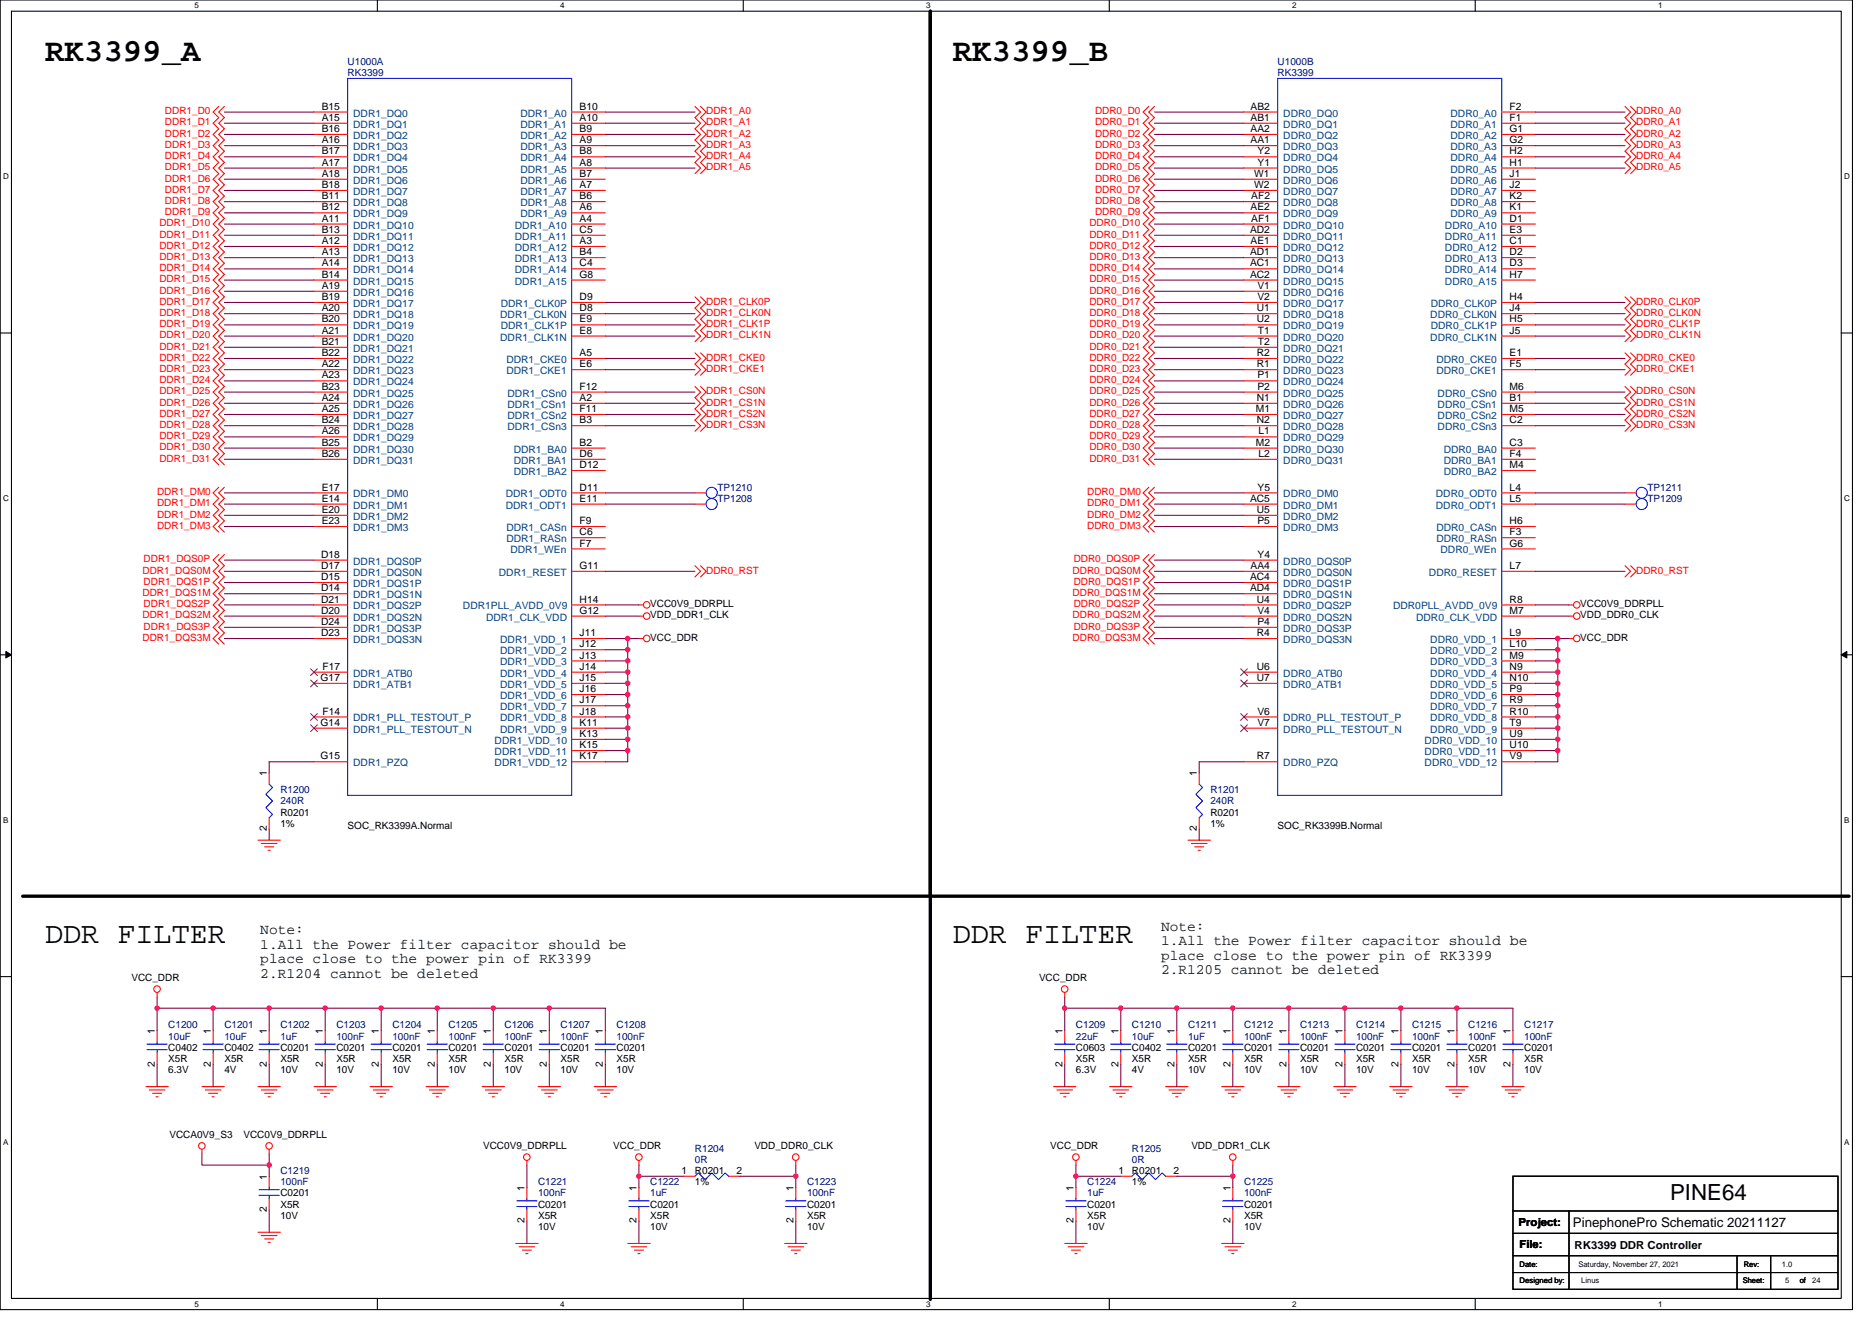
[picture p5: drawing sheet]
<svg xmlns="http://www.w3.org/2000/svg" width="297mm" height="210mm" viewBox="0 0 297 210" stroke-linecap="round" stroke-linejoin="round" font-family="sans-serif">
<defs><g id="words">
<g font-size="5.1">
<text x="7.2" y="9.7">RK3399_A</text>
<text x="151.2" y="9.7">RK3399_B</text>
</g>
<g font-size="4.8">
<text x="7.2" y="149.6">DDR FILTER</text>
<text x="151.2" y="149.6">DDR FILTER</text>
</g>
<text font-size="3.5" x="265" y="190.5">PINE64</text>
<g font-size="2.3" fill="#004000">
<text x="41.3" y="148.3">Note:</text>
<text x="184.2" y="147.7">Note:</text>
<text x="41.3" y="150.6">1.All the Power filter capacitor should be</text>
<text x="41.3" y="152.9">place close to the power pin of RK3399</text>
<text x="41.3" y="155.2">2.R1204 cannot be deleted</text>
<text x="184.2" y="150">1.All the Power filter capacitor should be</text>
<text x="184.2" y="152.3">place close to the power pin of RK3399</text>
<text x="184.2" y="154.6">2.R1205 cannot be deleted</text>
</g>
<text font-size="2.1" x="249.6" y="194.8">PinephonePro Schematic 20211127</text>
<g font-size="1.8">
<text x="241" y="194.5">Project:</text>
<text x="241.1" y="198.1">File:</text>
<text x="249.8" y="198.3">RK3399 DDR Controller</text>
</g>
<g font-size="1.6" fill="#000080">
<text x="55.2" y="10.3">U1000A</text>
<text x="202.7" y="10.3">U1000B</text>
<text x="55.2" y="12.1">RK3399</text>
<text x="202.7" y="12.1">RK3399</text>
<text x="113.8" y="77.9">TP1210</text>
<text x="261.4" y="77.9">TP1211</text>
<text x="113.8" y="79.7">TP1208</text>
<text x="261.4" y="79.7">TP1209</text>
<text x="44.5" y="125.9">R1200</text>
<text x="192.1" y="125.9">R1201</text>
<text x="44.5" y="127.7">240R</text>
<text x="192.1" y="127.7">240R</text>
<text x="26.7" y="163.2">C1200</text>
<text x="26.7" y="165">10uF</text>
<text x="35.6" y="163.2">C1201</text>
<text x="35.6" y="165">10uF</text>
<text x="44.5" y="163.2">C1202</text>
<text x="44.5" y="165">1uF</text>
<text x="53.4" y="163.2">C1203</text>
<text x="53.4" y="165">100nF</text>
<text x="62.3" y="163.2">C1204</text>
<text x="62.3" y="165">100nF</text>
<text x="71.2" y="163.2">C1205</text>
<text x="71.2" y="165">100nF</text>
<text x="80" y="163.2">C1206</text>
<text x="80" y="165">100nF</text>
<text x="88.9" y="163.2">C1207</text>
<text x="88.9" y="165">100nF</text>
<text x="97.8" y="163.2">C1208</text>
<text x="97.8" y="165">100nF</text>
<text x="170.7" y="163.2">C1209</text>
<text x="170.7" y="165">22uF</text>
<text x="179.6" y="163.2">C1210</text>
<text x="179.6" y="165">10uF</text>
<text x="188.5" y="163.2">C1211</text>
<text x="188.5" y="165">1uF</text>
<text x="197.4" y="163.2">C1212</text>
<text x="197.4" y="165">100nF</text>
<text x="206.3" y="163.2">C1213</text>
<text x="206.3" y="165">100nF</text>
<text x="215.2" y="163.2">C1214</text>
<text x="215.2" y="165">100nF</text>
<text x="224.1" y="163.2">C1215</text>
<text x="224.1" y="165">100nF</text>
<text x="233" y="163.2">C1216</text>
<text x="233" y="165">100nF</text>
<text x="241.8" y="163.2">C1217</text>
<text x="241.8" y="165">100nF</text>
<text x="110.3" y="182.8">R1204</text>
<text x="110.3" y="184.6">0R</text>
<text x="179.6" y="182.8">R1205</text>
<text x="179.6" y="184.6">0R</text>
<text x="44.5" y="186.3">C1219</text>
<text x="44.5" y="188.1">100nF</text>
<text x="85.4" y="188.1">C1221</text>
<text x="85.4" y="189.9">100nF</text>
<text x="103.2" y="188.1">C1222</text>
<text x="103.2" y="189.9">1uF</text>
<text x="128.1" y="188.1">C1223</text>
<text x="128.1" y="189.9">100nF</text>
<text x="172.5" y="188.1">C1224</text>
<text x="172.5" y="189.9">1uF</text>
<text x="197.4" y="188.1">C1225</text>
<text x="197.4" y="189.9">100nF</text>
</g>
<g font-size="1.6">
<text x="51.1" y="17.4">B15</text>
<text x="92" y="17.4">B10</text>
<text x="198.4" y="17.4">AB2</text>
<text x="239.5" y="17.4">F2</text>
<text x="51.1" y="19.2">A15</text>
<text x="51.1" y="22.7">A16</text>
<text x="51.1" y="21">B16</text>
<text x="92" y="22.7">A9</text>
<text x="92" y="21">B9</text>
<text x="92" y="19.2">A10</text>
<text x="198.4" y="19.2">AB1</text>
<text x="198.4" y="21">AA2</text>
<text x="198.4" y="22.7">AA1</text>
<text x="239.5" y="19.2">F1</text>
<text x="239.5" y="21">G1</text>
<text x="239.5" y="22.7">G2</text>
<text x="51.1" y="26.3">A17</text>
<text x="51.1" y="28.1">A18</text>
<text x="51.1" y="29.8">B18</text>
<text x="51.1" y="24.5">B17</text>
<text x="92" y="29.8">A7</text>
<text x="92" y="28.1">B7</text>
<text x="92" y="24.5">B8</text>
<text x="92" y="26.3">A8</text>
<text x="199" y="28.1">W1</text>
<text x="199" y="29.8">W2</text>
<text x="199.6" y="24.5">Y2</text>
<text x="199.6" y="26.3">Y1</text>
<text x="239.5" y="24.5">H2</text>
<text x="239.5" y="26.3">H1</text>
<text x="239.5" y="28.1">J1</text>
<text x="239.5" y="29.8">J2</text>
<text x="51.1" y="35.2">A11</text>
<text x="51.1" y="33.4">B12</text>
<text x="51.1" y="31.6">B11</text>
<text x="92" y="31.6">B6</text>
<text x="92" y="33.4">A6</text>
<text x="92" y="35.2">A4</text>
<text x="198.4" y="33.4">AE2</text>
<text x="198.5" y="31.6">AF2</text>
<text x="198.5" y="35.2">AF1</text>
<text x="239.5" y="31.6">K2</text>
<text x="239.5" y="33.4">K1</text>
<text x="239.5" y="35.2">D1</text>
<text x="51.1" y="37">B13</text>
<text x="51.1" y="40.5">A13</text>
<text x="51.1" y="38.7">A12</text>
<text x="92" y="37">C5</text>
<text x="92" y="38.7">A3</text>
<text x="92" y="40.5">B4</text>
<text x="198.3" y="37">AD2</text>
<text x="198.3" y="40.5">AD1</text>
<text x="198.4" y="38.7">AE1</text>
<text x="239.5" y="37">E3</text>
<text x="239.5" y="38.7">C1</text>
<text x="239.5" y="40.5">D2</text>
<text x="51.1" y="47.6">B19</text>
<text x="51.1" y="42.3">A14</text>
<text x="51.1" y="45.8">A19</text>
<text x="51.1" y="44.1">B14</text>
<text x="92" y="47.6">D9</text>
<text x="92" y="42.3">C4</text>
<text x="92" y="44.1">G8</text>
<text x="198.3" y="42.3">AC1</text>
<text x="198.3" y="44.1">AC2</text>
<text x="199.5" y="45.8">V1</text>
<text x="199.5" y="47.6">V2</text>
<text x="239.5" y="47.6">H4</text>
<text x="239.5" y="42.3">D3</text>
<text x="239.5" y="44.1">H7</text>
<text x="51.1" y="49.4">A20</text>
<text x="51.1" y="53">A21</text>
<text x="51.1" y="51.2">B20</text>
<text x="92" y="51.2">E9</text>
<text x="92" y="49.4">D8</text>
<text x="92" y="53">E8</text>
<text x="199.4" y="49.4">U1</text>
<text x="199.4" y="51.2">U2</text>
<text x="199.6" y="53">T1</text>
<text x="239.5" y="51.2">H5</text>
<text x="239.5" y="49.4">J4</text>
<text x="239.5" y="53">J5</text>
<text x="51.1" y="58.3">A22</text>
<text x="51.1" y="54.7">B21</text>
<text x="51.1" y="56.5">B22</text>
<text x="92" y="56.5">A5</text>
<text x="92" y="58.3">E6</text>
<text x="199.4" y="56.5">R2</text>
<text x="199.4" y="58.3">R1</text>
<text x="199.6" y="54.7">T2</text>
<text x="239.5" y="56.5">E1</text>
<text x="239.5" y="58.3">F5</text>
<text x="51.1" y="60.1">A23</text>
<text x="51.1" y="65.4">A25</text>
<text x="51.1" y="61.8">B23</text>
<text x="51.1" y="63.6">A24</text>
<text x="92" y="63.6">A2</text>
<text x="92" y="61.8">F12</text>
<text x="92" y="65.4">F11</text>
<text x="199.3" y="65.4">M1</text>
<text x="199.4" y="63.6">N1</text>
<text x="199.5" y="60.1">P1</text>
<text x="199.5" y="61.8">P2</text>
<text x="239.5" y="61.8">M6</text>
<text x="239.5" y="63.6">B1</text>
<text x="239.5" y="65.4">M5</text>
<text x="51.1" y="70.7">B25</text>
<text x="51.1" y="69">A26</text>
<text x="51.1" y="67.2">B24</text>
<text x="92" y="67.2">B3</text>
<text x="92" y="70.7">B2</text>
<text x="199.3" y="70.7">M2</text>
<text x="199.4" y="67.2">N2</text>
<text x="199.7" y="69">L1</text>
<text x="239.5" y="67.2">C2</text>
<text x="239.5" y="70.7">C3</text>
<text x="51.1" y="77.9">E17</text>
<text x="51.1" y="72.5">B26</text>
<text x="92" y="72.5">D6</text>
<text x="92" y="74.3">D12</text>
<text x="92" y="77.9">D11</text>
<text x="199.6" y="77.9">Y5</text>
<text x="199.7" y="72.5">L2</text>
<text x="239.5" y="72.5">F4</text>
<text x="239.5" y="74.3">M4</text>
<text x="239.5" y="77.9">L4</text>
<text x="51.1" y="81.4">E20</text>
<text x="51.1" y="79.6">E14</text>
<text x="51.1" y="83.2">E23</text>
<text x="92" y="83.2">F9</text>
<text x="92" y="79.6">E11</text>
<text x="198.3" y="79.6">AC5</text>
<text x="199.4" y="81.4">U5</text>
<text x="199.5" y="83.2">P5</text>
<text x="239.5" y="83.2">H6</text>
<text x="239.5" y="79.6">L5</text>
<text x="51" y="88.5">D18</text>
<text x="92" y="85">C6</text>
<text x="92" y="86.7">F7</text>
<text x="199.6" y="88.5">Y4</text>
<text x="239.5" y="85">F3</text>
<text x="239.5" y="86.7">G6</text>
<text x="51" y="95.6">D21</text>
<text x="51" y="90.3">D17</text>
<text x="51" y="93.9">D14</text>
<text x="51" y="92.1">D15</text>
<text x="92" y="90.3">G11</text>
<text x="92" y="95.6">H14</text>
<text x="198.3" y="92.1">AC4</text>
<text x="198.3" y="93.9">AD4</text>
<text x="198.4" y="90.3">AA4</text>
<text x="199.4" y="95.6">U4</text>
<text x="239.5" y="90.3">L7</text>
<text x="239.5" y="95.6">R8</text>
<text x="51" y="97.4">D20</text>
<text x="51" y="101">D23</text>
<text x="51" y="99.2">D24</text>
<text x="92" y="97.4">G12</text>
<text x="92" y="101">J11</text>
<text x="103.2" y="101.7">VCC_DDR</text>
<text x="103.2" y="96.4">VCC0V9_DDRPLL</text>
<text x="103.2" y="98.1">VDD_DDR1_CLK</text>
<text x="199.4" y="101">R4</text>
<text x="199.5" y="97.4">V4</text>
<text x="199.5" y="99.2">P4</text>
<text x="239.5" y="97.4">M7</text>
<text x="239.5" y="101">L9</text>
<text x="250.7" y="96.4">VCC0V9_DDRPLL</text>
<text x="250.7" y="101.7">VCC_DDR</text>
<text x="250.7" y="98.1">VDD_DDR0_CLK</text>
<text x="51.2" y="106.3">F17</text>
<text x="92" y="102.7">J12</text>
<text x="92" y="104.5">J13</text>
<text x="92" y="106.3">J14</text>
<text x="199.4" y="106.3">U6</text>
<text x="239.5" y="102.7">L10</text>
<text x="239.5" y="104.5">M9</text>
<text x="239.5" y="106.3">N9</text>
<text x="50.9" y="108.1">G17</text>
<text x="51.2" y="113.4">F14</text>
<text x="92" y="109.9">J16</text>
<text x="92" y="108.1">J15</text>
<text x="92" y="111.6">J17</text>
<text x="92" y="113.4">J18</text>
<text x="199.4" y="108.1">U7</text>
<text x="199.5" y="113.4">V6</text>
<text x="239.5" y="108.1">N10</text>
<text x="239.5" y="109.9">P9</text>
<text x="239.5" y="111.6">R9</text>
<text x="239.5" y="113.4">R10</text>
<text x="50.9" y="115.2">G14</text>
<text x="92" y="115.2">K11</text>
<text x="92" y="117">K13</text>
<text x="92" y="118.7">K15</text>
<text x="199.5" y="115.2">V7</text>
<text x="239.5" y="117">U9</text>
<text x="239.5" y="118.7">U10</text>
<text x="239.5" y="115.2">T9</text>
<text x="42.3" y="123.2" transform="rotate(-90 42.3 123.2)">1</text>
<text x="50.9" y="120.5">G15</text>
<text x="92" y="120.5">K17</text>
<text x="189.9" y="123.2" transform="rotate(-90 189.9 123.2)">1</text>
<text x="199.4" y="120.5">R7</text>
<text x="239.5" y="120.5">V9</text>
<text x="42.3" y="132" transform="rotate(-90 42.3 132)">2</text>
<text x="44.5" y="129.4">R0201</text>
<text x="44.5" y="131.2">1%</text>
<text x="55.2" y="131.6">SOC_RK3399A.Normal</text>
<text x="189.9" y="132" transform="rotate(-90 189.9 132)">2</text>
<text x="192.1" y="129.4">R0201</text>
<text x="192.1" y="131.2">1%</text>
<text x="202.7" y="131.6">SOC_RK3399B.Normal</text>
<text x="20.8" y="155.7">VCC_DDR</text>
<text x="164.9" y="155.7">VCC_DDR</text>
<text x="24.5" y="164.1" transform="rotate(-90 24.5 164.1)">1</text>
<text x="26.7" y="166.8">C0402</text>
<text x="33.4" y="164.1" transform="rotate(-90 33.4 164.1)">1</text>
<text x="35.6" y="166.8">C0402</text>
<text x="42.3" y="164.1" transform="rotate(-90 42.3 164.1)">1</text>
<text x="44.5" y="166.8">C0201</text>
<text x="51.2" y="164.1" transform="rotate(-90 51.2 164.1)">1</text>
<text x="53.4" y="166.8">C0201</text>
<text x="60.1" y="164.1" transform="rotate(-90 60.1 164.1)">1</text>
<text x="62.3" y="166.8">C0201</text>
<text x="69" y="164.1" transform="rotate(-90 69 164.1)">1</text>
<text x="71.2" y="166.8">C0201</text>
<text x="77.9" y="164.1" transform="rotate(-90 77.9 164.1)">1</text>
<text x="80" y="166.8">C0201</text>
<text x="86.8" y="164.1" transform="rotate(-90 86.8 164.1)">1</text>
<text x="88.9" y="166.8">C0201</text>
<text x="95.7" y="164.1" transform="rotate(-90 95.7 164.1)">1</text>
<text x="97.8" y="166.8">C0201</text>
<text x="168.6" y="164.1" transform="rotate(-90 168.6 164.1)">1</text>
<text x="170.7" y="166.8">C0603</text>
<text x="177.5" y="164.1" transform="rotate(-90 177.5 164.1)">1</text>
<text x="179.6" y="166.8">C0402</text>
<text x="186.3" y="164.1" transform="rotate(-90 186.3 164.1)">1</text>
<text x="188.5" y="166.8">C0201</text>
<text x="195.2" y="164.1" transform="rotate(-90 195.2 164.1)">1</text>
<text x="197.4" y="166.8">C0201</text>
<text x="204.1" y="164.1" transform="rotate(-90 204.1 164.1)">1</text>
<text x="206.3" y="166.8">C0201</text>
<text x="213" y="164.1" transform="rotate(-90 213 164.1)">1</text>
<text x="215.2" y="166.8">C0201</text>
<text x="221.9" y="164.1" transform="rotate(-90 221.9 164.1)">1</text>
<text x="224.1" y="166.8">C0201</text>
<text x="230.8" y="164.1" transform="rotate(-90 230.8 164.1)">1</text>
<text x="233" y="166.8">C0201</text>
<text x="239.7" y="164.1" transform="rotate(-90 239.7 164.1)">1</text>
<text x="241.8" y="166.8">C0201</text>
<text x="24.5" y="169.3" transform="rotate(-90 24.5 169.3)">2</text>
<text x="26.7" y="168.6">X5R</text>
<text x="26.7" y="170.3">6.3V</text>
<text x="33.4" y="169.3" transform="rotate(-90 33.4 169.3)">2</text>
<text x="35.6" y="168.6">X5R</text>
<text x="35.6" y="170.3">4V</text>
<text x="42.3" y="169.3" transform="rotate(-90 42.3 169.3)">2</text>
<text x="44.5" y="168.6">X5R</text>
<text x="44.5" y="170.3">10V</text>
<text x="51.2" y="169.3" transform="rotate(-90 51.2 169.3)">2</text>
<text x="53.4" y="168.6">X5R</text>
<text x="53.4" y="170.3">10V</text>
<text x="60.1" y="169.3" transform="rotate(-90 60.1 169.3)">2</text>
<text x="62.3" y="168.6">X5R</text>
<text x="62.3" y="170.3">10V</text>
<text x="69" y="169.3" transform="rotate(-90 69 169.3)">2</text>
<text x="71.2" y="168.6">X5R</text>
<text x="71.2" y="170.3">10V</text>
<text x="77.9" y="169.3" transform="rotate(-90 77.9 169.3)">2</text>
<text x="80" y="168.6">X5R</text>
<text x="80" y="170.3">10V</text>
<text x="86.8" y="169.3" transform="rotate(-90 86.8 169.3)">2</text>
<text x="88.9" y="168.6">X5R</text>
<text x="88.9" y="170.3">10V</text>
<text x="95.7" y="169.3" transform="rotate(-90 95.7 169.3)">2</text>
<text x="97.8" y="168.6">X5R</text>
<text x="97.8" y="170.3">10V</text>
<text x="168.6" y="169.3" transform="rotate(-90 168.6 169.3)">2</text>
<text x="170.7" y="168.6">X5R</text>
<text x="170.7" y="170.3">6.3V</text>
<text x="177.5" y="169.3" transform="rotate(-90 177.5 169.3)">2</text>
<text x="179.6" y="168.6">X5R</text>
<text x="179.6" y="170.3">4V</text>
<text x="186.3" y="169.3" transform="rotate(-90 186.3 169.3)">2</text>
<text x="188.5" y="168.6">X5R</text>
<text x="188.5" y="170.3">10V</text>
<text x="195.2" y="169.3" transform="rotate(-90 195.2 169.3)">2</text>
<text x="197.4" y="168.6">X5R</text>
<text x="197.4" y="170.3">10V</text>
<text x="204.1" y="169.3" transform="rotate(-90 204.1 169.3)">2</text>
<text x="206.3" y="168.6">X5R</text>
<text x="206.3" y="170.3">10V</text>
<text x="213" y="169.3" transform="rotate(-90 213 169.3)">2</text>
<text x="215.2" y="168.6">X5R</text>
<text x="215.2" y="170.3">10V</text>
<text x="221.9" y="169.3" transform="rotate(-90 221.9 169.3)">2</text>
<text x="224.1" y="168.6">X5R</text>
<text x="224.1" y="170.3">10V</text>
<text x="230.8" y="169.3" transform="rotate(-90 230.8 169.3)">2</text>
<text x="233" y="168.6">X5R</text>
<text x="233" y="170.3">10V</text>
<text x="239.7" y="169.3" transform="rotate(-90 239.7 169.3)">2</text>
<text x="241.8" y="168.6">X5R</text>
<text x="241.8" y="170.3">10V</text>
<text x="26.9" y="180.6">VCCA0V9_S3</text>
<text x="38.6" y="180.6">VCC0V9_DDRPLL</text>
<text x="76.7" y="182.4">VCC0V9_DDRPLL</text>
<text x="97.3" y="182.4">VCC_DDR</text>
<text x="119.7" y="182.4">VDD_DDR0_CLK</text>
<text x="166.6" y="182.4">VCC_DDR</text>
<text x="189" y="182.4">VDD_DDR1_CLK</text>
<text x="42.3" y="187.2" transform="rotate(-90 42.3 187.2)">1</text>
<text x="44.5" y="189.9">C0201</text>
<text x="44.5" y="191.7">X5R</text>
<text x="83.2" y="189" transform="rotate(-90 83.2 189)">1</text>
<text x="85.4" y="191.7">C0201</text>
<text x="101" y="189" transform="rotate(-90 101 189)">1</text>
<text x="103.2" y="191.7">C0201</text>
<text x="108.1" y="186.3">1</text>
<text x="110.3" y="186.3">R0201</text>
<text x="110.3" y="188.1">1%</text>
<text x="116.9" y="186.3">2</text>
<text x="125.9" y="189" transform="rotate(-90 125.9 189)">1</text>
<text x="128.1" y="191.7">C0201</text>
<text x="170.3" y="189" transform="rotate(-90 170.3 189)">1</text>
<text x="172.5" y="191.7">C0201</text>
<text x="177.5" y="186.3">1</text>
<text x="179.6" y="186.3">R0201</text>
<text x="179.6" y="188.1">1%</text>
<text x="186.2" y="186.3">2</text>
<text x="195.2" y="189" transform="rotate(-90 195.2 189)">1</text>
<text x="197.4" y="191.7">C0201</text>
<text x="42.3" y="192.4" transform="rotate(-90 42.3 192.4)">2</text>
<text x="44.5" y="193.4">10V</text>
<text x="83.2" y="194.2" transform="rotate(-90 83.2 194.2)">2</text>
<text x="85.4" y="193.4">X5R</text>
<text x="85.4" y="195.2">10V</text>
<text x="101" y="194.2" transform="rotate(-90 101 194.2)">2</text>
<text x="103.2" y="193.4">X5R</text>
<text x="103.2" y="195.2">10V</text>
<text x="125.9" y="194.2" transform="rotate(-90 125.9 194.2)">2</text>
<text x="128.1" y="193.4">X5R</text>
<text x="128.1" y="195.2">10V</text>
<text x="170.3" y="194.2" transform="rotate(-90 170.3 194.2)">2</text>
<text x="172.5" y="193.4">X5R</text>
<text x="172.5" y="195.2">10V</text>
<text x="195.2" y="194.2" transform="rotate(-90 195.2 194.2)">2</text>
<text x="197.4" y="193.4">X5R</text>
<text x="197.4" y="195.2">10V</text>
</g>
<g font-size="1.6" fill="#f00">
<text x="26.2" y="23.5">DDR1_D3</text>
<text x="26.2" y="21.7">DDR1_D2</text>
<text x="26.2" y="19.9">DDR1_D1</text>
<text x="26.2" y="18.1">DDR1_D0</text>
<text x="112.1" y="18.1">DDR1_A0</text>
<text x="112.1" y="23.5">DDR1_A3</text>
<text x="112.1" y="21.7">DDR1_A2</text>
<text x="112.1" y="19.9">DDR1_A1</text>
<text x="173.8" y="23.5">DDR0_D3</text>
<text x="173.8" y="21.7">DDR0_D2</text>
<text x="173.8" y="19.9">DDR0_D1</text>
<text x="173.8" y="18.1">DDR0_D0</text>
<text x="259.6" y="18.1">DDR0_A0</text>
<text x="259.6" y="19.9">DDR0_A1</text>
<text x="259.6" y="21.7">DDR0_A2</text>
<text x="259.6" y="23.5">DDR0_A3</text>
<text x="26.2" y="28.8">DDR1_D6</text>
<text x="26.2" y="27">DDR1_D5</text>
<text x="26.2" y="25.3">DDR1_D4</text>
<text x="112.1" y="25.3">DDR1_A4</text>
<text x="112.1" y="27">DDR1_A5</text>
<text x="173.8" y="28.8">DDR0_D6</text>
<text x="173.8" y="27">DDR0_D5</text>
<text x="173.8" y="25.3">DDR0_D4</text>
<text x="259.6" y="25.3">DDR0_A4</text>
<text x="259.6" y="27">DDR0_A5</text>
<text x="25.3" y="35.9">DDR1_D10</text>
<text x="26.2" y="34.1">DDR1_D9</text>
<text x="26.2" y="32.4">DDR1_D8</text>
<text x="26.2" y="30.6">DDR1_D7</text>
<text x="172.9" y="35.9">DDR0_D10</text>
<text x="173.8" y="34.1">DDR0_D9</text>
<text x="173.8" y="32.4">DDR0_D8</text>
<text x="173.8" y="30.6">DDR0_D7</text>
<text x="25.3" y="41.3">DDR1_D13</text>
<text x="25.3" y="39.5">DDR1_D12</text>
<text x="25.3" y="37.7">DDR1_D11</text>
<text x="172.9" y="41.3">DDR0_D13</text>
<text x="172.9" y="39.5">DDR0_D12</text>
<text x="172.9" y="37.7">DDR0_D11</text>
<text x="25.3" y="46.6">DDR1_D16</text>
<text x="25.3" y="44.8">DDR1_D15</text>
<text x="25.3" y="43">DDR1_D14</text>
<text x="172.9" y="46.6">DDR0_D16</text>
<text x="172.9" y="44.8">DDR0_D15</text>
<text x="172.9" y="43">DDR0_D14</text>
<text x="25.3" y="53.7">DDR1_D20</text>
<text x="25.3" y="51.9">DDR1_D19</text>
<text x="25.3" y="50.1">DDR1_D18</text>
<text x="25.3" y="48.4">DDR1_D17</text>
<text x="112.1" y="51.9">DDR1_CLK1P</text>
<text x="112.1" y="53.7">DDR1_CLK1N</text>
<text x="112.1" y="48.4">DDR1_CLK0P</text>
<text x="112.1" y="50.1">DDR1_CLK0N</text>
<text x="172.9" y="53.7">DDR0_D20</text>
<text x="172.9" y="51.9">DDR0_D19</text>
<text x="172.9" y="50.1">DDR0_D18</text>
<text x="172.9" y="48.4">DDR0_D17</text>
<text x="259.6" y="51.9">DDR0_CLK1P</text>
<text x="259.6" y="53.7">DDR0_CLK1N</text>
<text x="259.6" y="48.4">DDR0_CLK0P</text>
<text x="259.6" y="50.1">DDR0_CLK0N</text>
<text x="25.3" y="59">DDR1_D23</text>
<text x="25.3" y="57.3">DDR1_D22</text>
<text x="25.3" y="55.5">DDR1_D21</text>
<text x="112.1" y="57.3">DDR1_CKE0</text>
<text x="112.1" y="59">DDR1_CKE1</text>
<text x="172.9" y="59">DDR0_D23</text>
<text x="172.9" y="57.3">DDR0_D22</text>
<text x="172.9" y="55.5">DDR0_D21</text>
<text x="259.6" y="57.3">DDR0_CKE0</text>
<text x="259.6" y="59">DDR0_CKE1</text>
<text x="25.3" y="64.4">DDR1_D26</text>
<text x="25.3" y="62.6">DDR1_D25</text>
<text x="25.3" y="60.8">DDR1_D24</text>
<text x="112.1" y="62.6">DDR1_CS0N</text>
<text x="112.1" y="64.4">DDR1_CS1N</text>
<text x="172.9" y="64.4">DDR0_D26</text>
<text x="172.9" y="62.6">DDR0_D25</text>
<text x="172.9" y="60.8">DDR0_D24</text>
<text x="259.6" y="62.6">DDR0_CS0N</text>
<text x="259.6" y="64.4">DDR0_CS1N</text>
<text x="25.3" y="71.5">DDR1_D30</text>
<text x="25.3" y="69.7">DDR1_D29</text>
<text x="25.3" y="67.9">DDR1_D28</text>
<text x="25.3" y="66.1">DDR1_D27</text>
<text x="112.1" y="66.1">DDR1_CS2N</text>
<text x="112.1" y="67.9">DDR1_CS3N</text>
<text x="172.9" y="71.5">DDR0_D30</text>
<text x="172.9" y="69.7">DDR0_D29</text>
<text x="172.9" y="67.9">DDR0_D28</text>
<text x="172.9" y="66.1">DDR0_D27</text>
<text x="259.6" y="66.1">DDR0_CS2N</text>
<text x="259.6" y="67.9">DDR0_CS3N</text>
<text x="25.3" y="73.3">DDR1_D31</text>
<text x="172.9" y="73.3">DDR0_D31</text>
<text x="24.9" y="78.6">DDR1_DM0</text>
<text x="24.9" y="80.4">DDR1_DM1</text>
<text x="24.9" y="82.1">DDR1_DM2</text>
<text x="24.9" y="83.9">DDR1_DM3</text>
<text x="172.5" y="78.6">DDR0_DM0</text>
<text x="172.5" y="80.4">DDR0_DM1</text>
<text x="172.5" y="82.1">DDR0_DM2</text>
<text x="172.5" y="83.9">DDR0_DM3</text>
<text x="22.8" y="89.3">DDR1_DQS0P</text>
<text x="170.4" y="89.3">DDR0_DQS0P</text>
<text x="22.6" y="94.6">DDR1_DQS1M</text>
<text x="22.6" y="91">DDR1_DQS0M</text>
<text x="22.8" y="92.8">DDR1_DQS1P</text>
<text x="112.1" y="91">DDR0_RST</text>
<text x="170.2" y="94.6">DDR0_DQS1M</text>
<text x="170.2" y="91">DDR0_DQS0M</text>
<text x="170.4" y="92.8">DDR0_DQS1P</text>
<text x="259.6" y="91">DDR0_RST</text>
<text x="22.6" y="101.7">DDR1_DQS3M</text>
<text x="22.6" y="98.1">DDR1_DQS2M</text>
<text x="22.8" y="99.9">DDR1_DQS3P</text>
<text x="22.8" y="96.4">DDR1_DQS2P</text>
<text x="170.2" y="101.7">DDR0_DQS3M</text>
<text x="170.2" y="98.1">DDR0_DQS2M</text>
<text x="170.4" y="99.9">DDR0_DQS3P</text>
<text x="170.4" y="96.4">DDR0_DQS2P</text>
</g>
<g font-size="1.6" fill="#004080">
<text x="56" y="20.3">DDR1_DQ1</text>
<text x="56" y="23.8">DDR1_DQ3</text>
<text x="56" y="18.5">DDR1_DQ0</text>
<text x="56" y="22.1">DDR1_DQ2</text>
<text x="82.6" y="23.8">DDR1_A3</text>
<text x="82.6" y="18.5">DDR1_A0</text>
<text x="82.6" y="22.1">DDR1_A2</text>
<text x="82.6" y="20.3">DDR1_A1</text>
<text x="203.6" y="18.5">DDR0_DQ0</text>
<text x="203.6" y="20.3">DDR0_DQ1</text>
<text x="203.6" y="22.1">DDR0_DQ2</text>
<text x="203.6" y="23.8">DDR0_DQ3</text>
<text x="230.2" y="18.5">DDR0_A0</text>
<text x="230.2" y="20.3">DDR0_A1</text>
<text x="230.2" y="22.1">DDR0_A2</text>
<text x="230.2" y="23.8">DDR0_A3</text>
<text x="56" y="27.4">DDR1_DQ5</text>
<text x="56" y="29.2">DDR1_DQ6</text>
<text x="56" y="25.6">DDR1_DQ4</text>
<text x="82.6" y="29.2">DDR1_A6</text>
<text x="82.6" y="25.6">DDR1_A4</text>
<text x="82.6" y="27.4">DDR1_A5</text>
<text x="203.6" y="25.6">DDR0_DQ4</text>
<text x="203.6" y="27.4">DDR0_DQ5</text>
<text x="203.6" y="29.2">DDR0_DQ6</text>
<text x="230.2" y="25.6">DDR0_A4</text>
<text x="230.2" y="27.4">DDR0_A5</text>
<text x="230.2" y="29.2">DDR0_A6</text>
<text x="56" y="34.5">DDR1_DQ9</text>
<text x="56" y="32.7">DDR1_DQ8</text>
<text x="56" y="30.9">DDR1_DQ7</text>
<text x="82.6" y="30.9">DDR1_A7</text>
<text x="82.6" y="32.7">DDR1_A8</text>
<text x="82.6" y="34.5">DDR1_A9</text>
<text x="203.6" y="30.9">DDR0_DQ7</text>
<text x="203.6" y="32.7">DDR0_DQ8</text>
<text x="203.6" y="34.5">DDR0_DQ9</text>
<text x="230.2" y="30.9">DDR0_A7</text>
<text x="230.2" y="32.7">DDR0_A8</text>
<text x="230.2" y="34.5">DDR0_A9</text>
<text x="56" y="36.3">DDR1_DQ10</text>
<text x="56" y="38.1">DDR1_DQ11</text>
<text x="56" y="41.6">DDR1_DQ13</text>
<text x="56" y="39.8">DDR1_DQ12</text>
<text x="81.7" y="36.3">DDR1_A10</text>
<text x="81.7" y="38.1">DDR1_A11</text>
<text x="81.7" y="39.8">DDR1_A12</text>
<text x="81.7" y="41.6">DDR1_A13</text>
<text x="203.6" y="36.3">DDR0_DQ10</text>
<text x="203.6" y="38.1">DDR0_DQ11</text>
<text x="203.6" y="39.8">DDR0_DQ12</text>
<text x="203.6" y="41.6">DDR0_DQ13</text>
<text x="229.3" y="36.3">DDR0_A10</text>
<text x="229.3" y="38.1">DDR0_A11</text>
<text x="229.3" y="39.8">DDR0_A12</text>
<text x="229.3" y="41.6">DDR0_A13</text>
<text x="56" y="43.4">DDR1_DQ14</text>
<text x="56" y="46.9">DDR1_DQ16</text>
<text x="56" y="45.2">DDR1_DQ15</text>
<text x="81.7" y="43.4">DDR1_A14</text>
<text x="81.7" y="45.2">DDR1_A15</text>
<text x="203.6" y="43.4">DDR0_DQ14</text>
<text x="203.6" y="45.2">DDR0_DQ15</text>
<text x="203.6" y="46.9">DDR0_DQ16</text>
<text x="229.3" y="43.4">DDR0_A14</text>
<text x="229.3" y="45.2">DDR0_A15</text>
<text x="56" y="50.5">DDR1_DQ18</text>
<text x="56" y="48.7">DDR1_DQ17</text>
<text x="56" y="52.3">DDR1_DQ19</text>
<text x="79.4" y="50.5">DDR1_CLK0N</text>
<text x="79.5" y="48.7">DDR1_CLK0P</text>
<text x="79.5" y="52.3">DDR1_CLK1P</text>
<text x="203.6" y="48.7">DDR0_DQ17</text>
<text x="203.6" y="50.5">DDR0_DQ18</text>
<text x="203.6" y="52.3">DDR0_DQ19</text>
<text x="226.9" y="50.5">DDR0_CLK0N</text>
<text x="227" y="48.7">DDR0_CLK0P</text>
<text x="227" y="52.3">DDR0_CLK1P</text>
<text x="56" y="54.1">DDR1_DQ20</text>
<text x="56" y="59.4">DDR1_DQ23</text>
<text x="56" y="55.8">DDR1_DQ21</text>
<text x="56" y="57.6">DDR1_DQ22</text>
<text x="79.4" y="54.1">DDR1_CLK1N</text>
<text x="80.3" y="57.6">DDR1_CKE0</text>
<text x="80.3" y="59.4">DDR1_CKE1</text>
<text x="203.6" y="54.1">DDR0_DQ20</text>
<text x="203.6" y="55.8">DDR0_DQ21</text>
<text x="203.6" y="57.6">DDR0_DQ22</text>
<text x="203.6" y="59.4">DDR0_DQ23</text>
<text x="226.9" y="54.1">DDR0_CLK1N</text>
<text x="227.9" y="57.6">DDR0_CKE0</text>
<text x="227.9" y="59.4">DDR0_CKE1</text>
<text x="56" y="61.2">DDR1_DQ24</text>
<text x="56" y="62.9">DDR1_DQ25</text>
<text x="56" y="64.7">DDR1_DQ26</text>
<text x="80.5" y="64.7">DDR1_CSn1</text>
<text x="80.5" y="62.9">DDR1_CSn0</text>
<text x="203.6" y="61.2">DDR0_DQ24</text>
<text x="203.6" y="62.9">DDR0_DQ25</text>
<text x="203.6" y="64.7">DDR0_DQ26</text>
<text x="228.1" y="62.9">DDR0_CSn0</text>
<text x="228.1" y="64.7">DDR0_CSn1</text>
<text x="56" y="66.5">DDR1_DQ27</text>
<text x="56" y="71.8">DDR1_DQ30</text>
<text x="56" y="70.1">DDR1_DQ29</text>
<text x="56" y="68.3">DDR1_DQ28</text>
<text x="80.5" y="66.5">DDR1_CSn2</text>
<text x="80.5" y="68.3">DDR1_CSn3</text>
<text x="81.5" y="71.8">DDR1_BA0</text>
<text x="203.6" y="66.5">DDR0_DQ27</text>
<text x="203.6" y="68.3">DDR0_DQ28</text>
<text x="203.6" y="70.1">DDR0_DQ29</text>
<text x="203.6" y="71.8">DDR0_DQ30</text>
<text x="228.1" y="66.5">DDR0_CSn2</text>
<text x="228.1" y="68.3">DDR0_CSn3</text>
<text x="229.1" y="71.8">DDR0_BA0</text>
<text x="56" y="73.6">DDR1_DQ31</text>
<text x="81.5" y="73.6">DDR1_BA1</text>
<text x="81.5" y="75.4">DDR1_BA2</text>
<text x="203.6" y="73.6">DDR0_DQ31</text>
<text x="229.1" y="73.6">DDR0_BA1</text>
<text x="229.1" y="75.4">DDR0_BA2</text>
<text x="56" y="82.5">DDR1_DM2</text>
<text x="56" y="79">DDR1_DM0</text>
<text x="56" y="80.7">DDR1_DM1</text>
<text x="80.3" y="80.7">DDR1_ODT1</text>
<text x="80.3" y="79">DDR1_ODT0</text>
<text x="203.6" y="79">DDR0_DM0</text>
<text x="203.6" y="80.7">DDR0_DM1</text>
<text x="203.6" y="82.5">DDR0_DM2</text>
<text x="227.8" y="79">DDR0_ODT0</text>
<text x="227.8" y="80.7">DDR0_ODT1</text>
<text x="56" y="84.3">DDR1_DM3</text>
<text x="56" y="89.6">DDR1_DQS0P</text>
<text x="80.3" y="84.3">DDR1_CASn</text>
<text x="80.3" y="86.1">DDR1_RASn</text>
<text x="81" y="87.8">DDR1_WEn</text>
<text x="203.6" y="89.6">DDR0_DQS0P</text>
<text x="203.6" y="84.3">DDR0_DM3</text>
<text x="227.9" y="84.3">DDR0_CASn</text>
<text x="227.9" y="86.1">DDR0_RASn</text>
<text x="228.6" y="87.8">DDR0_WEn</text>
<text x="56" y="91.4">DDR1_DQS0N</text>
<text x="56" y="95">DDR1_DQS1N</text>
<text x="56" y="93.2">DDR1_DQS1P</text>
<text x="79.2" y="91.4">DDR1_RESET</text>
<text x="203.6" y="91.4">DDR0_DQS0N</text>
<text x="203.6" y="93.2">DDR0_DQS1P</text>
<text x="203.6" y="95">DDR0_DQS1N</text>
<text x="226.7" y="91.4">DDR0_RESET</text>
<text x="56" y="98.5">DDR1_DQS2N</text>
<text x="56" y="96.7">DDR1_DQS2P</text>
<text x="56" y="100.3">DDR1_DQS3P</text>
<text x="73.5" y="96.7">DDR1PLL_AVDD_0V9</text>
<text x="77.1" y="98.5">DDR1_CLK_VDD</text>
<text x="203.6" y="96.7">DDR0_DQS2P</text>
<text x="203.6" y="98.5">DDR0_DQS2N</text>
<text x="203.6" y="100.3">DDR0_DQS3P</text>
<text x="221" y="96.7">DDR0PLL_AVDD_0V9</text>
<text x="224.7" y="98.5">DDR0_CLK_VDD</text>
<text x="56" y="102.1">DDR1_DQS3N</text>
<text x="56" y="107.4">DDR1_ATB0</text>
<text x="79.4" y="102.1">DDR1_VDD_1</text>
<text x="79.4" y="103.8">DDR1_VDD_2</text>
<text x="79.4" y="105.6">DDR1_VDD_3</text>
<text x="79.4" y="107.4">DDR1_VDD_4</text>
<text x="203.6" y="102.1">DDR0_DQS3N</text>
<text x="203.6" y="107.4">DDR0_ATB0</text>
<text x="226.9" y="102.1">DDR0_VDD_1</text>
<text x="226.9" y="103.8">DDR0_VDD_2</text>
<text x="226.9" y="105.6">DDR0_VDD_3</text>
<text x="226.9" y="107.4">DDR0_VDD_4</text>
<text x="56" y="109.2">DDR1_ATB1</text>
<text x="79.4" y="111">DDR1_VDD_6</text>
<text x="79.4" y="109.2">DDR1_VDD_5</text>
<text x="79.4" y="112.7">DDR1_VDD_7</text>
<text x="203.6" y="109.2">DDR0_ATB1</text>
<text x="226.9" y="109.2">DDR0_VDD_5</text>
<text x="226.9" y="111">DDR0_VDD_6</text>
<text x="226.9" y="112.7">DDR0_VDD_7</text>
<text x="56" y="116.3">DDR1_PLL_TESTOUT_N</text>
<text x="56" y="114.5">DDR1_PLL_TESTOUT_P</text>
<text x="78.5" y="118.1">DDR1_VDD_10</text>
<text x="78.5" y="119.8">DDR1_VDD_11</text>
<text x="79.4" y="114.5">DDR1_VDD_8</text>
<text x="79.4" y="116.3">DDR1_VDD_9</text>
<text x="203.6" y="116.3">DDR0_PLL_TESTOUT_N</text>
<text x="203.6" y="114.5">DDR0_PLL_TESTOUT_P</text>
<text x="226.1" y="118.1">DDR0_VDD_10</text>
<text x="226.1" y="119.8">DDR0_VDD_11</text>
<text x="226.9" y="114.5">DDR0_VDD_8</text>
<text x="226.9" y="116.3">DDR0_VDD_9</text>
<text x="56" y="121.6">DDR1_PZQ</text>
<text x="78.5" y="121.6">DDR1_VDD_12</text>
<text x="203.6" y="121.6">DDR0_PZQ</text>
<text x="226.1" y="121.6">DDR0_VDD_12</text>
</g>
<g font-size="1.3">
<text x="30.8" y="1.3">5</text>
<text x="88.9" y="1.3">4</text>
<text x="147" y="1.3">3</text>
<text x="205" y="1.3">2</text>
<text x="263.1" y="1.3">1</text>
<text x=".5" y="28.4">D</text>
<text x="292.6" y="28.4">D</text>
<text x=".5" y="79.5">C</text>
<text x="292.6" y="79.5">C</text>
<text x=".5" y="130.6">B</text>
<text x="292.6" y="130.6">B</text>
<text x=".5" y="181.7">A</text>
<text x="292.6" y="181.7">A</text>
<text x="30.8" y="207.4">5</text>
<text x="88.9" y="207.4">4</text>
<text x="147" y="207.4">3</text>
<text x="205" y="207.4">2</text>
<text x="263.1" y="207.4">1</text>
</g>
<g font-size="1.2">
<text x="241.1" y="201.1">Date:</text>
<text x="241.1" y="203.6">Designed by:</text>
<text x="250.5" y="201">Saturday, November 27, 2021</text>
<text x="250.9" y="203.6">Linus</text>
<text x="276.5" y="203.6">Sheet:</text>
<text x="276.7" y="201.1">Rev:</text>
<text x="282.7" y="201.1">1.0</text>
<text x="283.3" y="203.6">5</text>
<text x="285.6" y="203.6">of</text>
<text x="287.5" y="203.6">24</text>
</g>
</g></defs>
<path d="M0 0h293.9v207.9h-293.9zM1.8 1.8h290.4v204.3h-290.4z" fill="none" stroke="#000" stroke-width=".17"/>
<g fill="#fff">
<path d="M30.8 .2h.7v1.4h-.7z"/>
<path d="M30.8 206.3h.7v1.4h-.7z"/>
</g>
<path d="M59.9 0v1.8M59.9 206.1v1.8" fill="none" stroke="#000" stroke-width=".17"/>
<g fill="#fff">
<path d="M88.9 .2h.7v1.4h-.7z"/>
<path d="M88.9 206.3h.7v1.4h-.7z"/>
</g>
<path d="M117.9 0v1.8M117.9 206.1v1.8" fill="none" stroke="#000" stroke-width=".17"/>
<g fill="#fff">
<path d="M147 .2h.7v1.4h-.7z"/>
<path d="M147 206.3h.7v1.4h-.7z"/>
</g>
<path d="M176 0v1.8M176 206.1v1.8" fill="none" stroke="#000" stroke-width=".17"/>
<g fill="#fff">
<path d="M205 .2h.7v1.4h-.7z"/>
<path d="M205 206.3h.7v1.4h-.7z"/>
</g>
<path d="M234.1 0v1.8M234.1 206.1v1.8" fill="none" stroke="#000" stroke-width=".17"/>
<g fill="#fff">
<path d="M263.1 .2h.7v1.4h-.7z"/>
<path d="M263.1 206.3h.7v1.4h-.7z"/>
<path d="M.5 27.3h.9v1.4h-.9z"/>
<path d="M292.6 27.3h.9v1.4h-.9z"/>
<path d="M.5 78.4h.9v1.4h-.9z"/>
<path d="M292.6 78.4h.9v1.4h-.9z"/>
</g>
<path d="M0 52.9h1.8M292.2 52.9h1.7" fill="none" stroke="#000" stroke-width=".17"/>
<g fill="#fff">
<path d="M.5 129.5h.8v1.4h-.8z"/>
<path d="M292.6 129.5h.9v1.4h-.9z"/>
</g>
<path d="M0 103.9h1.8M292.2 103.9h1.7" fill="none" stroke="#000" stroke-width=".17"/>
<g fill="#000" stroke="#000" stroke-width=".16">
<path d="M.9 103.4l.9 .5-.9 .5z" fill-rule="evenodd"/>
<path d="M292.2 103.9l.8-.5v1z" fill-rule="evenodd"/>
</g>
<g fill="#fff">
<path d="M.5 180.5h.8v1.4h-.8z"/>
<path d="M292.6 180.5h.9v1.4h-.9z"/>
</g>
<path d="M0 155h1.8M292.2 155h1.7M240.1 192.2h51.5M240.1 195.7h51.5M240.1 199.3h51.5M240.1 186.7h51.5v17.9h-51.5zM249 192.2v12.4M275.6 199.3v5.3M281 199.3v5.3M240.1 202h51.5" fill="none" stroke="#000" stroke-width=".17"/>
<path d="M147.6 1.8v204.4M3.6 142.2h289.8" fill="none" stroke="#000" stroke-width=".53"/>
<g fill="none" stroke="#f00" stroke-width=".17">
<path d="M34.7 16.9l-.9 .9 .9 .9-.9 .9 .9 .8-.9 .9 .9 .9-.9 .9 .9 .9-.9 .9 .9 .9-.9 .9 .9 .9-.9 .8 .9 .9-.9 .9 .9 .9-.9 .9 .9 .9-.9 .9 .9 .9-.9 .9 .9 .8-.9 .9 .9 .9-.9 .9 .9 .9-.9 .9 .9 .9-.9 .9 .9 .9-.9 .8 .9 .9-.9 .9 .9 .9-.9 .9 .9 .9-.9 .9 .9 .9-.9 .9 .9 .9-.9 .8 .9 .9-.9 .9 .9 .9-.9 .9 .9 .9-.9 .9 .9 .9-.9 .9 .9 .8-.9 .9 .9 .9-.9 .9 .9 .9-.9 .9 .9 .9-.9 .9 .9 .9-.9 .8 .9 .9-.9 .9 .9 .9-.9 .9 .9 .9M35.6 16.9l-.9 .9 .9 .9-.9 .9 .9 .8-.9 .9 .9 .9-.9 .9 .9 .9-.9 .9 .9 .9-.9 .9 .9 .9-.9 .8 .9 .9-.9 .9 .9 .9-.9 .9 .9 .9-.9 .9 .9 .9-.9 .9 .9 .8-.9 .9 .9 .9-.9 .9 .9 .9-.9 .9 .9 .9-.9 .9 .9 .9-.9 .8 .9 .9-.9 .9 .9 .9-.9 .9 .9 .9-.9 .9 .9 .9-.9 .9 .9 .9-.9 .8 .9 .9-.9 .9 .9 .9-.9 .9 .9 .9-.9 .9 .9 .9-.9 .9 .9 .8-.9 .9 .9 .9-.9 .9 .9 .9-.9 .9 .9 .9-.9 .9 .9 .9-.9 .8 .9 .9-.9 .9 .9 .9-.9 .9 .9 .9M49.8 17.8h5.4M49.8 19.6h5.4M90.7 17.8h5.4M90.7 19.6h5.4M110.3 16.9l.9 .9-.9 .9 .9 .9-.9 .8 .9 .9-.9 .9 .9 .9-.9 .9 .9 .9-.9 .9 .9 .9-.9 .9M111.2 16.9l.9 .9-.9 .9 .9 .9-.9 .8 .9 .9-.9 .9 .9 .9-.9 .9 .9 .9-.9 .9 .9 .9-.9 .9M182.3 16.9l-.9 .9 .9 .9-.9 .9 .9 .8-.9 .9 .9 .9-.9 .9 .9 .9-.9 .9 .9 .9-.9 .9 .9 .9-.9 .8 .9 .9-.9 .9 .9 .9-.9 .9 .9 .9-.9 .9 .9 .9-.9 .9 .9 .8-.9 .9 .9 .9-.9 .9 .9 .9-.9 .9 .9 .9-.9 .9 .9 .9-.9 .8 .9 .9-.9 .9 .9 .9-.9 .9 .9 .9-.9 .9 .9 .9-.9 .9 .9 .9-.9 .8 .9 .9-.9 .9 .9 .9-.9 .9 .9 .9-.9 .9 .9 .9-.9 .9 .9 .8-.9 .9 .9 .9-.9 .9 .9 .9-.9 .9 .9 .9-.9 .9 .9 .9-.9 .8 .9 .9-.9 .9 .9 .9-.9 .9 .9 .9M183.2 16.9l-.9 .9 .9 .9-.9 .9 .9 .8-.9 .9 .9 .9-.9 .9 .9 .9-.9 .9 .9 .9-.9 .9 .9 .9-.9 .8 .9 .9-.9 .9 .9 .9-.9 .9 .9 .9-.9 .9 .9 .9-.9 .9 .9 .8-.9 .9 .9 .9-.9 .9 .9 .9-.9 .9 .9 .9-.9 .9 .9 .9-.9 .8 .9 .9-.9 .9 .9 .9-.9 .9 .9 .9-.9 .9 .9 .9-.9 .9 .9 .9-.9 .8 .9 .9-.9 .9 .9 .9-.9 .9 .9 .9-.9 .9 .9 .9-.9 .9 .9 .8-.9 .9 .9 .9-.9 .9 .9 .9-.9 .9 .9 .9-.9 .9 .9 .9-.9 .8 .9 .9-.9 .9 .9 .9-.9 .9 .9 .9M197.4 17.8h5.3M197.4 19.6h5.3"/>
<path d="M238.3 17.8h5.3M238.3 19.6h5.3M257.8 16.9l.9 .9-.9 .9 .9 .9-.9 .8 .9 .9-.9 .9 .9 .9-.9 .9 .9 .9-.9 .9 .9 .9-.9 .9M258.7 16.9l.9 .9-.9 .9 .9 .9-.9 .8 .9 .9-.9 .9 .9 .9-.9 .9 .9 .9-.9 .9 .9 .9-.9 .9M49.8 35.6h5.4M49.8 30.2h5.4M49.8 28.4h5.4M49.8 24.9h5.4M49.8 23.1h5.4M49.8 26.7h5.4M49.8 33.8h5.4M49.8 37.3h5.4"/>
<path d="M49.8 32h5.4M49.8 21.3h5.4M49.8 39.1h5.4M90.7 35.6h5.4M90.7 30.2h5.4M90.7 28.4h5.4M90.7 24.9h5.4M90.7 23.1h5.4M90.7 26.7h5.4M90.7 33.8h5.4M90.7 37.3h5.4M90.7 32h5.4"/>
<path d="M90.7 21.3h5.4M90.7 39.1h5.4M197.4 35.6h5.3M197.4 30.2h5.3M197.4 28.4h5.3M197.4 24.9h5.3M197.4 23.1h5.3M197.4 26.7h5.3M197.4 33.8h5.3M197.4 37.3h5.3M197.4 32h5.3M197.4 21.3h5.3"/>
<path d="M197.4 39.1h5.3M238.3 35.6h5.3M238.3 30.2h5.3M238.3 28.4h5.3M238.3 24.9h5.3M238.3 23.1h5.3M238.3 26.7h5.3M238.3 33.8h5.3M238.3 37.3h5.3M238.3 32h5.3M238.3 21.3h5.3M238.3 39.1h5.3"/>
<path d="M49.8 49.8h5.4M49.8 48h5.4M49.8 53.3h5.4M49.8 58.7h5.4M49.8 42.7h5.4M49.8 55.1h5.4M49.8 46.2h5.4M49.8 51.6h5.4M49.8 56.9h5.4M49.8 44.4h5.4M49.8 40.9h5.4M90.7 49.8h5.4"/>
<path d="M90.7 48h5.4M90.7 53.3h5.4M90.7 58.7h5.4M90.7 42.7h5.4M90.7 51.6h5.4M90.7 56.9h5.4M90.7 44.4h5.4M90.7 40.9h5.4M110.3 47.1l.9 .9-.9 .9 .9 .9-.9 .9 .9 .9-.9 .9 .9 .8-.9 .9M110.3 56l.9 .9-.9 .9 .9 .9-.9 .9M111.2 47.1l.9 .9-.9 .9 .9 .9-.9 .9 .9 .9-.9 .9 .9 .8-.9 .9M111.2 56l.9 .9-.9 .9 .9 .9-.9 .9"/>
<path d="M197.4 49.8h5.3M197.4 48h5.3M197.4 53.3h5.3M197.4 58.7h5.3M197.4 42.7h5.3M197.4 55.1h5.3M197.4 46.2h5.3M197.4 51.6h5.3M197.4 56.9h5.3M197.4 44.4h5.3M197.4 40.9h5.3M238.3 49.8h5.3"/>
<path d="M238.3 48h5.3M238.3 53.3h5.3M238.3 58.7h5.3M238.3 42.7h5.3M238.3 51.6h5.3M238.3 56.9h5.3M238.3 44.4h5.3M238.3 40.9h5.3M257.8 47.1l.9 .9-.9 .9 .9 .9-.9 .9 .9 .9-.9 .9 .9 .8-.9 .9M257.8 56l.9 .9-.9 .9 .9 .9-.9 .9M258.7 47.1l.9 .9-.9 .9 .9 .9-.9 .9 .9 .9-.9 .9 .9 .8-.9 .9M258.7 56l.9 .9-.9 .9 .9 .9-.9 .9"/>
<path d="M34.7 77.3l-.9 .9 .9 .9-.9 .9 .9 .9-.9 .9 .9 .9-.9 .9 .9 .9M35.6 77.3l-.9 .9 .9 .9-.9 .9 .9 .9-.9 .9 .9 .9-.9 .9 .9 .9M49.8 64h5.4M49.8 60.5h5.4M49.8 65.8h5.4M49.8 71.1h5.4M49.8 69.3h5.4M49.8 62.2h5.4M49.8 72.9h5.4M49.8 78.2h5.4M49.8 67.6h5.4M90.7 64h5.4"/>
<path d="M90.7 65.8h5.4M90.7 71.1h5.4M90.7 62.2h5.4M90.7 72.9h5.4M90.7 78.2h5.4M90.7 74.7h5.4M90.7 67.6h5.4M110.3 61.3l.9 .9-.9 .9 .9 .9-.9 .9 .9 .9-.9 .9 .9 .9-.9 .9M110.3 78.2h1.8M111.2 61.3l.9 .9-.9 .9 .9 .9-.9 .9 .9 .9-.9 .9 .9 .9-.9 .9M182.3 77.3l-.9 .9 .9 .9-.9 .9 .9 .9-.9 .9 .9 .9-.9 .9 .9 .9M183.2 77.3l-.9 .9 .9 .9-.9 .9 .9 .9-.9 .9 .9 .9-.9 .9 .9 .9"/>
<path d="M197.4 64h5.3M197.4 60.5h5.3M197.4 65.8h5.3M197.4 71.1h5.3M197.4 69.3h5.3M197.4 62.2h5.3M197.4 72.9h5.3M197.4 78.2h5.3M197.4 67.6h5.3M238.3 64h5.3M238.3 65.8h5.3M238.3 71.1h5.3"/>
<path d="M238.3 62.2h5.3M238.3 72.9h5.3M238.3 78.2h5.3M238.3 74.7h5.3M238.3 67.6h5.3M257.8 78.2h1.8M257.8 61.3l.9 .9-.9 .9 .9 .9-.9 .9 .9 .9-.9 .9 .9 .9-.9 .9M258.7 61.3l.9 .9-.9 .9 .9 .9-.9 .9 .9 .9-.9 .9 .9 .9-.9 .9M34.7 88l-.9 .9 .9 .9-.9 .9 .9 .9-.9 .9 .9 .8-.9 .9 .9 .9-.9 .9 .9 .9-.9 .9 .9 .9-.9 .9 .9 .9-.9 .8 .9 .9M35.6 88l-.9 .9 .9 .9-.9 .9 .9 .9-.9 .9 .9 .8-.9 .9 .9 .9-.9 .9 .9 .9-.9 .9 .9 .9-.9 .9 .9 .9-.9 .8 .9 .9M49.8 96h5.4M49.8 97.8h5.4"/>
<path d="M49.8 81.8h5.4M49.8 80h5.4M49.8 83.6h5.4M49.8 90.7h5.4M49.8 88.9h5.4M49.8 94.2h5.4M49.8 92.5h5.4M49.8 99.6h5.4M90.7 96h5.4M90.7 97.8h5.4M90.7 80h5.4M90.7 83.6h5.4"/>
<path d="M90.7 85.3h5.4M90.7 87.1h5.4M90.7 90.7h5.4M101.4 96h.7M101.4 97.8h.7M110.3 89.8l.9 .9-.9 .9M110.3 80h1.8M111.2 89.8l.9 .9-.9 .9M182.3 88l-.9 .9 .9 .9-.9 .9 .9 .9-.9 .9 .9 .8-.9 .9 .9 .9-.9 .9 .9 .9-.9 .9 .9 .9-.9 .9 .9 .9-.9 .8 .9 .9M183.2 88l-.9 .9 .9 .9-.9 .9 .9 .9-.9 .9 .9 .8-.9 .9 .9 .9-.9 .9 .9 .9-.9 .9 .9 .9-.9 .9 .9 .9-.9 .8 .9 .9M197.4 96h5.3M197.4 97.8h5.3"/>
<path d="M197.4 81.8h5.3M197.4 80h5.3M197.4 83.6h5.3M197.4 90.7h5.3M197.4 88.9h5.3M197.4 94.2h5.3M197.4 92.5h5.3M197.4 99.6h5.3M238.3 96h5.3M238.3 97.8h5.3M238.3 80h5.3M238.3 83.6h5.3"/>
<path d="M238.3 85.3h5.3M238.3 87.1h5.3M238.3 90.7h5.3M249 96h.7M249 97.8h.7M257.8 80h1.8M257.8 89.8l.9 .9-.9 .9M258.7 89.8l.9 .9-.9 .9M49.8 101.3h5.4M49.8 106.7h5.4M49.8 108.5h5.4M49.8 115.6h5.4"/>
<path d="M49.8 113.8h5.4M90.7 101.3h5.4M90.7 106.7h5.4M90.7 108.5h5.4M90.7 115.6h5.4M90.7 113.8h5.4M90.7 103.1h5.4M90.7 104.9h5.4M90.7 110.2h5.4M90.7 112h5.4M90.7 117.3h5.4M90.7 119.1h5.4"/>
<path d="M101.4 101.3h.7M197.4 101.3h5.3M197.4 106.7h5.3M197.4 108.5h5.3M197.4 115.6h5.3M197.4 113.8h5.3M238.3 101.3h5.3M238.3 106.7h5.3M238.3 108.5h5.3M238.3 115.6h5.3M238.3 113.8h5.3M238.3 103.1h5.3"/>
<path d="M238.3 104.9h5.3M238.3 110.2h5.3M238.3 112h5.3M238.3 117.3h5.3M238.3 119.1h5.3M249 101.3h.7M40.9 133.3h3.6M41.5 133.9h2.5M42 134.4h1.4M42.5 135h.4M42.7 122.7v1.8M42.7 129.8v1.8"/>
<path d="M49.8 120.9h5.4M90.7 120.9h5.4M188.5 133.3h3.6M189 133.9h2.5M189.6 134.4h1.4M190.1 135h.4M190.3 122.7v1.8M190.3 129.8v1.8M197.4 120.9h5.3M238.3 120.9h5.3M24.9 157.5v.7M168.9 157.5v.7"/>
<path d="M23.2 172.5h3.5M23.7 173h2.5M24.2 173.5h1.5M24.8 174.1h.3M24.9 163.6v1.8M24.9 167.1v1.8M32 172.5h3.6M32.6 173h2.5M33.1 173.5h1.4M33.7 174.1h.3M33.8 163.6v1.8M33.8 167.1v1.8"/>
<path d="M40.9 172.5h3.6M41.5 173h2.5M42 173.5h1.4M42.5 174.1h.4M42.7 163.6v1.8M42.7 167.1v1.8M49.8 172.5h3.6M50.4 173h2.4M50.9 173.5h1.4M51.4 174.1h.4M51.6 163.6v1.8M51.6 167.1v1.8"/>
<path d="M58.7 172.5h3.6M59.2 173h2.5M59.8 173.5h1.4M60.3 174.1h.4M60.5 163.6v1.8M60.5 167.1v1.8M67.6 172.5h3.6M68.1 173h2.5M68.7 173.5h1.4M69.2 174.1h.4M69.4 163.6v1.8M69.4 167.1v1.8"/>
<path d="M76.5 172.5h3.5M77 173h2.5M77.6 173.5h1.4M78.1 174.1h.3M78.3 163.6v1.8M78.3 167.1v1.8M85.4 172.5h3.5M85.9 173h2.5M86.4 173.5h1.5M87 174.1h.3M87.2 163.6v1.8M87.2 167.1v1.8"/>
<path d="M94.3 172.5h3.5M94.8 173h2.5M95.3 173.5h1.5M95.9 174.1h.3M96.1 163.6v1.8M96.1 167.1v1.8M167.2 172.5h3.5M167.7 173h2.5M168.2 173.5h1.5M168.8 174.1h.3M168.9 163.6v1.8M168.9 167.1v1.8"/>
<path d="M176.1 172.5h3.5M176.6 173h2.5M177.1 173.5h1.5M177.7 174.1h.3M177.8 163.6v1.8M177.8 167.1v1.8M185 172.5h3.5M185.5 173h2.5M186 173.5h1.4M186.6 174.1h.3M186.7 163.6v1.8M186.7 167.1v1.8"/>
<path d="M193.8 172.5h3.6M194.4 173h2.5M194.9 173.5h1.4M195.4 174.1h.4M195.6 163.6v1.8M195.6 167.1v1.8M202.7 172.5h3.6M203.3 173h2.5M203.8 173.5h1.4M204.3 174.1h.4M204.5 163.6v1.8M204.5 167.1v1.8"/>
<path d="M211.6 172.5h3.6M212.2 173h2.4M212.7 173.5h1.4M213.2 174.1h.4M213.4 163.6v1.8M213.4 167.1v1.8M220.5 172.5h3.6M221 173h2.5M221.6 173.5h1.4M222.1 174.1h.4M222.3 163.6v1.8M222.3 167.1v1.8"/>
<path d="M229.4 172.5h3.6M229.9 173h2.5M230.5 173.5h1.4M231 174.1h.3M231.2 163.6v1.8M231.2 167.1v1.8M238.3 172.5h3.5M238.8 173h2.5M239.3 173.5h1.5M239.9 174.1h.3M240.1 163.6v1.8M240.1 167.1v1.8"/>
<path d="M32 182.4v.7M40.9 195.6h3.6M41.5 196.1h2.5M42 196.6h1.4M42.5 197.2h.4M42.7 186.7v1.8M42.7 190.2v1.8M42.7 182.4v.7M81.8 197.4h3.6M82.4 197.9h2.5M82.9 198.4h1.4M83.4 199h.4"/>
<path d="M83.6 184.2v.7M83.6 188.5v1.7M83.6 192v1.8M99.6 197.4h3.6M100.1 197.9h2.5M100.7 198.4h1.4M101.2 199h.4M101.4 184.2v.7M101.4 188.5v1.7M101.4 192v1.8M108.5 186.7h1.8M115.6 186.7h1.8"/>
<path d="M124.5 197.4h3.6M125 197.9h2.5M125.6 198.4h1.4M126.1 199h.3M126.3 184.2v.7M126.3 188.5v1.7M126.3 192v1.8M168.9 197.4h3.6M169.5 197.9h2.5M170 198.4h1.4M170.6 199h.3M170.7 184.2v.7"/>
<path d="M170.7 188.5v1.7M170.7 192v1.8M177.8 186.7h1.8M185 186.7h1.7M193.8 197.4h3.6M194.4 197.9h2.5M194.9 198.4h1.4M195.4 199h.4M195.6 184.2v.7M195.6 188.5v1.7M195.6 192v1.8"/>
<circle cx="102.6" cy="97.8" r=".52"/>
<circle cx="102.6" cy="96" r=".52"/>
<circle cx="250.2" cy="96" r=".52"/>
<circle cx="250.2" cy="97.8" r=".52"/>
<circle cx="102.6" cy="101.3" r=".52"/>
<circle cx="250.2" cy="101.3" r=".52"/>
<circle cx="24.9" cy="157" r=".52"/>
<circle cx="168.9" cy="157" r=".52"/>
<circle cx="32" cy="181.9" r=".52"/>
<circle cx="42.7" cy="181.9" r=".52"/>
<circle cx="83.6" cy="183.7" r=".52"/>
<circle cx="101.4" cy="183.7" r=".52"/>
<circle cx="126.3" cy="183.7" r=".52"/>
<circle cx="170.7" cy="183.7" r=".52"/>
<circle cx="195.6" cy="183.7" r=".52"/>
</g>
<g fill="none" stroke="#00f" stroke-width=".17">
<path d="M55.2 12.4h35.5v113.8h-35.5zM202.7 12.4h35.6v113.8h-35.6zM42.7 124.5l.5 .5-1 1.1 1 1-1 1.1 1 1.1-.5 .5M190.3 124.5l.5 .5-1 1.1 1 1-1 1.1 1 1.1-.5 .5M23.3 166.6h3.2M23.3 165.7h3.2M24.9 165.4v.3M24.9 166.6v.5M32.2 166.6h3.2M32.2 165.7h3.2M33.8 165.4v.3M33.8 166.6v.5"/>
<path d="M41.1 166.6h3.2M41.1 165.7h3.2M42.7 165.4v.3M42.7 166.6v.5M50 166.6h3.2M50 165.7h3.2M51.6 165.4v.3M51.6 166.6v.5M58.9 166.6h3.2M58.9 165.7h3.2M60.5 165.4v.3M60.5 166.6v.5"/>
<path d="M67.8 166.6h3.2M67.8 165.7h3.2M69.4 165.4v.3M69.4 166.6v.5M76.7 166.6h3.2M76.7 165.7h3.2M78.3 165.4v.3M78.3 166.6v.5M85.6 166.6h3.2M85.6 165.7h3.2M87.2 165.4v.3M87.2 166.6v.5"/>
<path d="M94.4 166.6h3.3M94.4 165.7h3.3M96.1 165.4v.3M96.1 166.6v.5M167.3 166.6h3.3M167.3 165.7h3.3M168.9 165.4v.3M168.9 166.6v.5M176.2 166.6h3.2M176.2 165.7h3.2M177.8 165.4v.3M177.8 166.6v.5"/>
<path d="M185.1 166.6h3.2M185.1 165.7h3.2M186.7 165.4v.3M186.7 166.6v.5M194 166.6h3.2M194 165.7h3.2M195.6 165.4v.3M195.6 166.6v.5M202.9 166.6h3.2M202.9 165.7h3.2M204.5 165.4v.3M204.5 166.6v.5"/>
<path d="M211.8 166.6h3.2M211.8 165.7h3.2M213.4 165.4v.3M213.4 166.6v.5M220.7 166.6h3.2M220.7 165.7h3.2M222.3 165.4v.3M222.3 166.6v.5M229.6 166.6h3.2M229.6 165.7h3.2M231.2 165.4v.3M231.2 166.6v.5"/>
<path d="M238.5 166.6h3.2M238.5 165.7h3.2M240.1 165.4v.3M240.1 166.6v.5M41.1 189.7h3.2M41.1 188.8h3.2M42.7 188.5v.3M42.7 189.7v.5M82 191.5h3.2M82 190.6h3.2M83.6 190.2v.4M83.6 191.5v.5"/>
<path d="M99.8 191.5h3.2M99.8 190.6h3.2M101.4 190.2v.4M101.4 191.5v.5M110.3 186.7l.5-.5 1.1 1 1-1 1.1 1 1.1-1 .5 .5M124.7 191.5h3.2M124.7 190.6h3.2M126.3 190.2v.4M126.3 191.5v.5M169.1 191.5h3.2M169.1 190.6h3.2M170.7 190.2v.4"/>
<path d="M170.7 191.5v.5M179.6 186.7l.5-.5 1.1 1 1.1-1 1 1 1.1-1 .6 .5M194 191.5h3.2M194 190.6h3.2M195.6 190.2v.4M195.6 191.5v.5"/>
<circle cx="112.9" cy="80" r=".88"/>
<circle cx="112.9" cy="78.2" r=".88"/>
<circle cx="260.5" cy="78.2" r=".88"/>
<circle cx="260.5" cy="80" r=".88"/>
</g>
<g fill="none" stroke="#804000" stroke-width=".16">
<path d="M49.3 106.2l1.1 1M49.3 107.9l1.1 1.1M49.3 115l1.1 1.1M49.3 113.3l1.1 1M50.4 106.2l-1.1 1M50.4 107.9l-1.1 1.1M50.4 115l-1.1 1.1M50.4 113.3l-1.1 1M196.9 106.2l1 1M196.9 107.9l1 1.1M196.9 115l1 1.1M196.9 113.3l1 1"/>
<path d="M197.9 106.2l-1.1 1M197.9 107.9l-1.1 1.1M197.9 115l-1.1 1.1M197.9 113.3l-1.1 1"/>
</g>
<g fill="none" stroke="#800040" stroke-width=".17">
<path d="M35.6 19.6h14.2M35.6 17.8h14.2M96.1 19.6h14.2M96.1 17.8h14.2M183.2 19.6h14.2M183.2 17.8h14.2M243.6 19.6h14.2M243.6 17.8h14.2M35.6 24.9h14.2M35.6 33.8h14.2M35.6 32h14.2M35.6 23.1h14.2"/>
<path d="M35.6 37.3h14.2M35.6 35.6h14.2M35.6 30.2h14.2M35.6 21.3h14.2M35.6 39.1h14.2M35.6 26.7h14.2M35.6 28.4h14.2M96.1 24.9h14.2M96.1 23.1h14.2M96.1 21.3h14.2M96.1 26.7h14.2M183.2 24.9h14.2"/>
<path d="M183.2 33.8h14.2M183.2 32h14.2M183.2 23.1h14.2M183.2 37.3h14.2M183.2 35.6h14.2M183.2 30.2h14.2M183.2 21.3h14.2M183.2 39.1h14.2M183.2 26.7h14.2M183.2 28.4h14.2M243.6 24.9h14.2M243.6 23.1h14.2"/>
<path d="M243.6 21.3h14.2M243.6 26.7h14.2M35.6 53.3h14.2M35.6 51.6h14.2M35.6 49.8h14.2M35.6 48h14.2M35.6 42.7h14.2M35.6 55.1h14.2M35.6 58.7h14.2M35.6 40.9h14.2M35.6 46.2h14.2M35.6 56.9h14.2"/>
<path d="M35.6 44.4h14.2M96.1 53.3h14.2M96.1 51.6h14.2M96.1 49.8h14.2M96.1 48h14.2M96.1 58.7h14.2M96.1 56.9h14.2M183.2 53.3h14.2M183.2 51.6h14.2M183.2 49.8h14.2M183.2 48h14.2M183.2 42.7h14.2"/>
<path d="M183.2 55.1h14.2M183.2 58.7h14.2M183.2 40.9h14.2M183.2 46.2h14.2M183.2 56.9h14.2M183.2 44.4h14.2M243.6 53.3h14.2M243.6 51.6h14.2M243.6 49.8h14.2M243.6 48h14.2M243.6 58.7h14.2M243.6 56.9h14.2"/>
<path d="M35.6 71.1h14.2M35.6 60.5h14.2M35.6 64h14.2M35.6 65.8h14.2M35.6 69.3h14.2M35.6 72.9h14.2M35.6 62.2h14.2M35.6 67.6h14.2M35.6 78.2h14.2M96.1 64h14.2M96.1 65.8h14.2M96.1 62.2h14.2"/>
<path d="M96.1 67.6h14.2M96.1 78.2h14.2M183.2 71.1h14.2M183.2 60.5h14.2M183.2 64h14.2M183.2 65.8h14.2M183.2 69.3h14.2M183.2 72.9h14.2M183.2 62.2h14.2M183.2 67.6h14.2M183.2 78.2h14.2M243.6 64h14.2"/>
<path d="M243.6 65.8h14.2M243.6 62.2h14.2M243.6 67.6h14.2M243.6 78.2h14.2M35.6 80h14.2M35.6 94.2h14.2M35.6 99.6h14.2M35.6 97.8h14.2M35.6 92.5h14.2M35.6 90.7h14.2M35.6 96h14.2M35.6 88.9h14.2"/>
<path d="M35.6 81.8h14.2M35.6 83.6h14.2M96.1 97.8h5.3M96.1 96h5.3M96.1 80h14.2M96.1 90.7h14.2M183.2 80h14.2M183.2 94.2h14.2M183.2 99.6h14.2M183.2 97.8h14.2M183.2 92.5h14.2M183.2 90.7h14.2"/>
<path d="M183.2 96h14.2M183.2 88.9h14.2M183.2 81.8h14.2M183.2 83.6h14.2M243.6 97.8h5.4M243.6 96h5.4M243.6 80h14.2M243.6 90.7h14.2M35.6 101.3h14.2M96.1 101.3h5.3M96.1 103.1h3.5M96.1 104.9h3.5"/>
<path d="M96.1 106.7h3.5M96.1 108.5h3.5M96.1 110.2h3.5M96.1 112h3.5M96.1 113.8h3.5M96.1 115.6h3.5M96.1 117.3h3.5M96.1 119.1h3.5M99.6 101.3v19.6h-3.5M183.2 101.3h14.2M243.6 101.3h5.4M243.6 103.1h3.6"/>
<path d="M243.6 104.9h3.6M243.6 106.7h3.6M243.6 108.5h3.6M243.6 110.2h3.6M243.6 112h3.6M243.6 113.8h3.6M243.6 115.6h3.6M243.6 117.3h3.6M243.6 119.1h3.6M247.2 101.3v19.6h-3.6M42.7 131.6v1.7M49.8 120.9h-7.1v1.8"/>
<path d="M190.3 131.6v1.7M197.4 120.9h-7.1v1.8M24.9 158.2v5.4M168.9 158.2v5.4M24.9 160h44.5M24.9 168.9v3.6M33.8 160v3.6M33.8 168.9v3.6M42.7 160v3.6M42.7 168.9v3.6M51.6 160v3.6M51.6 168.9v3.6"/>
<path d="M60.5 160v3.6M60.5 168.9v3.6M69.4 160h8.9v3.6M69.4 160v3.6M69.4 168.9v3.6M78.3 160h17.8v3.6M78.3 168.9v3.6M87.2 160v3.6M87.2 168.9v3.6M96.1 168.9v3.6M168.9 160h8.9M168.9 168.9v3.6"/>
<path d="M177.8 160h17.8M177.8 160v3.6M177.8 168.9v3.6M186.7 160v3.6M186.7 168.9v3.6M195.6 160v3.6M195.6 168.9v3.6M195.6 160h44.5v3.6M204.5 160v3.6M204.5 168.9v3.6M213.4 160v3.6M213.4 168.9v3.6"/>
<path d="M222.3 160v3.6M222.3 168.9v3.6M231.2 160v3.6M231.2 168.9v3.6M240.1 168.9v3.6M32 183.1v1.8h10.7v-1.8M42.7 184.9v1.8M42.7 192v3.6M83.6 184.9v3.6M83.6 193.8v3.6M101.4 184.9v3.6M101.4 193.8v3.6"/>
<path d="M101.4 186.7h7.1M117.4 186.7h8.9M126.3 184.9v3.6M126.3 193.8v3.6M170.7 184.9v3.6M170.7 193.8v3.6M170.7 186.7h7.1M186.7 186.7h8.9M195.6 193.8v3.6M195.6 184.9v3.6"/>
</g>
<g fill="#f0f" stroke="#f0f" stroke-width=".17">
<circle cx="247.2" cy="101.3" r=".35"/>
<circle cx="247.2" cy="103.1" r=".35"/>
<circle cx="247.2" cy="106.7" r=".35"/>
<circle cx="247.2" cy="104.9" r=".35"/>
<circle cx="247.2" cy="110.2" r=".35"/>
<circle cx="247.2" cy="108.4" r=".35"/>
<circle cx="247.2" cy="113.8" r=".35"/>
<circle cx="247.2" cy="112" r=".35"/>
<circle cx="247.2" cy="115.6" r=".35"/>
<circle cx="247.2" cy="119.1" r=".35"/>
<circle cx="247.2" cy="117.3" r=".35"/>
<circle cx="99.6" cy="101.3" r=".35"/>
<circle cx="99.6" cy="103.1" r=".35"/>
<circle cx="99.6" cy="106.7" r=".35"/>
<circle cx="99.6" cy="104.9" r=".35"/>
<circle cx="99.6" cy="110.2" r=".35"/>
<circle cx="99.6" cy="108.4" r=".35"/>
<circle cx="99.6" cy="113.8" r=".35"/>
<circle cx="99.6" cy="112" r=".35"/>
<circle cx="99.6" cy="115.6" r=".35"/>
<circle cx="99.6" cy="119.1" r=".35"/>
<circle cx="99.6" cy="117.3" r=".35"/>
<circle cx="186.7" cy="160" r=".35"/>
<circle cx="177.8" cy="160" r=".35"/>
<circle cx="231.2" cy="160" r=".35"/>
<circle cx="222.3" cy="160" r=".35"/>
<circle cx="213.4" cy="160" r=".35"/>
<circle cx="168.9" cy="160" r=".35"/>
<circle cx="204.5" cy="160" r=".35"/>
<circle cx="195.6" cy="160" r=".35"/>
<circle cx="78.3" cy="160" r=".35"/>
<circle cx="69.4" cy="160" r=".35"/>
<circle cx="60.5" cy="160" r=".35"/>
<circle cx="51.6" cy="160" r=".35"/>
<circle cx="42.7" cy="160" r=".35"/>
<circle cx="33.8" cy="160" r=".35"/>
<circle cx="87.1" cy="160" r=".35"/>
<circle cx="24.9" cy="160" r=".35"/>
<circle cx="126.3" cy="186.7" r=".35"/>
<circle cx="101.4" cy="186.7" r=".35"/>
<circle cx="170.7" cy="186.7" r=".35"/>
<circle cx="195.6" cy="186.7" r=".35"/>
<circle cx="42.7" cy="184.9" r=".35"/>
</g>
<use href="#words"/>
</svg>
